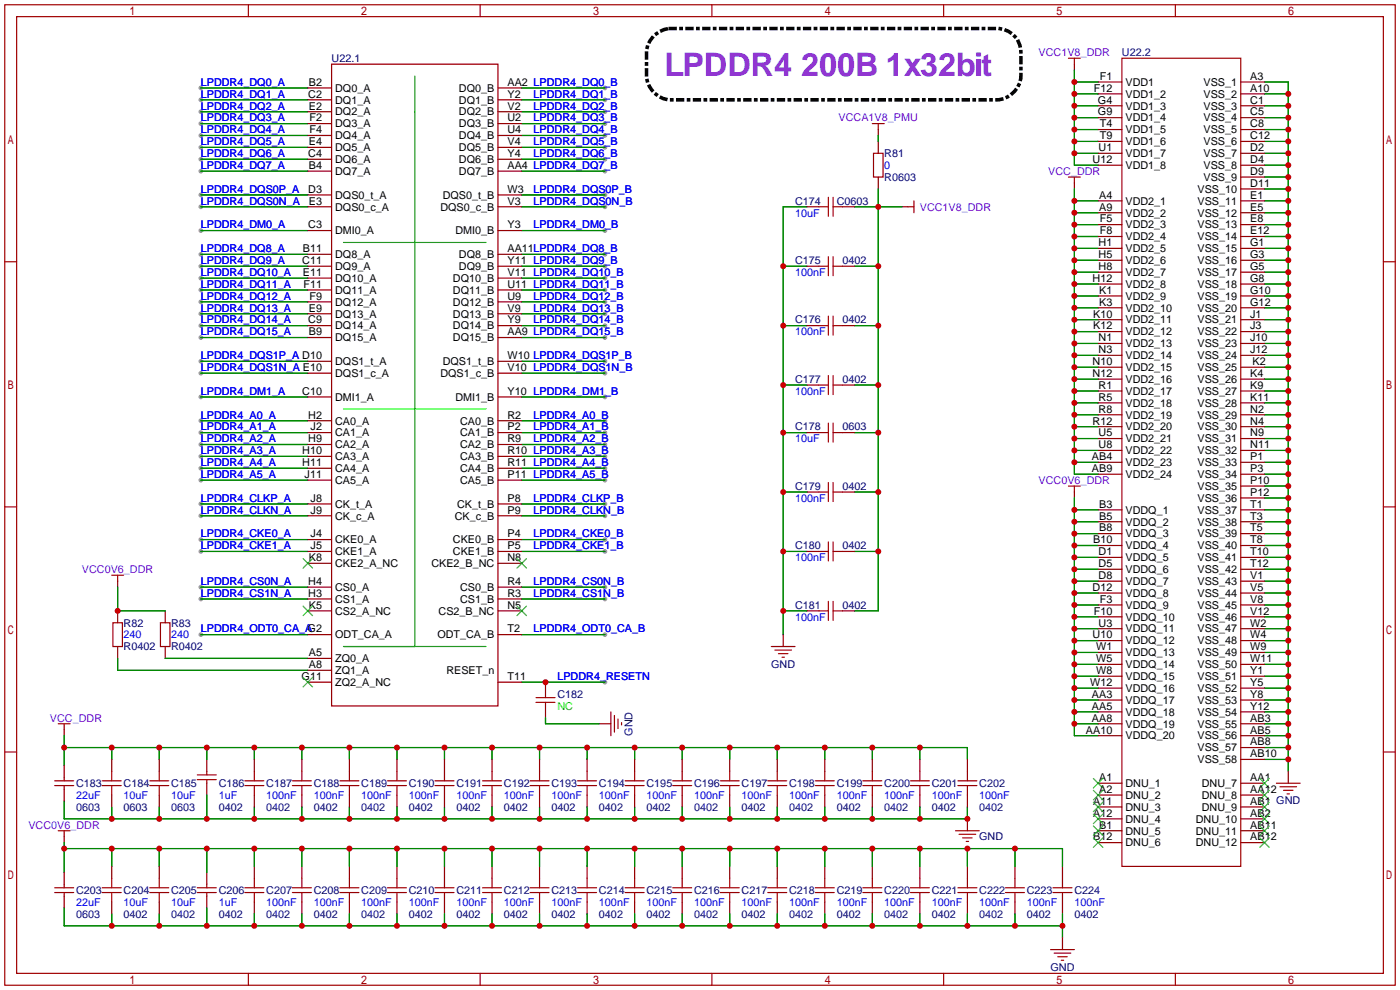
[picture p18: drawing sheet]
<svg xmlns="http://www.w3.org/2000/svg" width="299mm" height="212mm" viewBox="0 0 299 212" stroke-linecap="round" stroke-linejoin="round" font-family="sans-serif">
<defs><g id="words">
<text font-size="6.9" fill="#93c" x="142" y="16.1">LPDDR4 200B 1x32bit</text>
<g font-size="2.3" fill="#90f">
<text x="222" y="12">VCC1V8_DDR</text>
<text x="179.2" y="26">VCCA1V8_PMU</text>
<text x="224" y="37.4">VCC_DDR</text>
<text x="196.6" y="45">VCC1V8_DDR</text>
<text x="222" y="103.4">VCC0V6_DDR</text>
<text x="17.5" y="122.5">VCC0V6_DDR</text>
<text x="10.7" y="154.2">VCC_DDR</text>
<text x="6.1" y="177.1">VCC0V6_DDR</text>
</g>
<g font-size="2.3" fill="#000080">
<text x="239.8" y="12">U22.2</text>
<text x="70.9" y="13.3">U22.1</text>
<text x="189" y="33.6">R81</text>
<text x="189" y="38.7">R0603</text>
<text x="169.9" y="43.7">C174</text>
<text x="178.8" y="43.7">C0603</text>
<text x="169.9" y="56.4">C175</text>
<text x="180.1" y="56.4">0402</text>
<text x="169.9" y="69.1">C176</text>
<text x="180.1" y="69.1">0402</text>
<text x="169.9" y="81.8">C177</text>
<text x="180.1" y="81.8">0402</text>
<text x="169.9" y="92">C178</text>
<text x="180.1" y="92">0603</text>
<text x="169.9" y="104.7">C179</text>
<text x="180.1" y="104.7">0402</text>
<text x="169.9" y="117.4">C180</text>
<text x="180.1" y="117.4">0402</text>
<text x="169.9" y="130.1">C181</text>
<text x="180.1" y="130.1">0402</text>
<text x="26.4" y="133.9">R82</text>
<text x="36.6" y="133.9">R83</text>
<text x="26.4" y="139">R0402</text>
<text x="36.6" y="139">R0402</text>
<text x="164.8" y="142.7">GND</text>
<text x="119.1" y="149.1">C182</text>
<text x="135.2" y="157.3" transform="rotate(-90 135.2 157.3)">GND</text>
<text x="16.3" y="173.3">0603</text>
<text x="16.3" y="168.2">C183</text>
<text x="26.4" y="173.3">0603</text>
<text x="26.4" y="168.2">C184</text>
<text x="36.6" y="173.3">0603</text>
<text x="36.6" y="168.2">C185</text>
<text x="46.7" y="173.3">0402</text>
<text x="46.7" y="168.2">C186</text>
<text x="56.9" y="173.3">0402</text>
<text x="56.9" y="168.2">C187</text>
<text x="67.1" y="173.3">0402</text>
<text x="67.1" y="168.2">C188</text>
<text x="77.2" y="173.3">0402</text>
<text x="77.2" y="168.2">C189</text>
<text x="87.4" y="173.3">0402</text>
<text x="87.4" y="168.2">C190</text>
<text x="97.5" y="173.3">0402</text>
<text x="97.5" y="168.2">C191</text>
<text x="107.7" y="173.3">0402</text>
<text x="107.7" y="168.2">C192</text>
<text x="117.9" y="173.3">0402</text>
<text x="117.9" y="168.2">C193</text>
<text x="128" y="173.3">0402</text>
<text x="128" y="168.2">C194</text>
<text x="138.2" y="173.3">0402</text>
<text x="138.2" y="168.2">C195</text>
<text x="148.3" y="173.3">0402</text>
<text x="148.3" y="168.2">C196</text>
<text x="158.5" y="173.3">0402</text>
<text x="158.5" y="168.2">C197</text>
<text x="168.7" y="173.3">0402</text>
<text x="168.7" y="168.2">C198</text>
<text x="178.8" y="173.3">0402</text>
<text x="178.8" y="168.2">C199</text>
<text x="189" y="173.3">0402</text>
<text x="189" y="168.2">C200</text>
<text x="199.1" y="173.3">0402</text>
<text x="199.1" y="168.2">C201</text>
<text x="209.3" y="173.3">0402</text>
<text x="209.3" y="168.2">C202</text>
<text x="209.3" y="179.5">GND</text>
<text x="16.3" y="191.1">C203</text>
<text x="26.4" y="191.1">C204</text>
<text x="36.6" y="191.1">C205</text>
<text x="46.7" y="191.1">C206</text>
<text x="56.9" y="191.1">C207</text>
<text x="67.1" y="191.1">C208</text>
<text x="77.2" y="191.1">C209</text>
<text x="87.4" y="191.1">C210</text>
<text x="97.5" y="191.1">C211</text>
<text x="107.7" y="191.1">C212</text>
<text x="117.9" y="191.1">C213</text>
<text x="128" y="191.1">C214</text>
<text x="138.2" y="191.1">C215</text>
<text x="148.3" y="191.1">C216</text>
<text x="158.5" y="191.1">C217</text>
<text x="168.7" y="191.1">C218</text>
<text x="178.8" y="191.1">C219</text>
<text x="189" y="191.1">C220</text>
<text x="199.1" y="191.1">C221</text>
<text x="209.3" y="191.1">C222</text>
<text x="219.5" y="191.1">C223</text>
<text x="229.6" y="191.1">C224</text>
<text x="16.3" y="196.1">0603</text>
<text x="26.4" y="196.1">0402</text>
<text x="36.6" y="196.1">0402</text>
<text x="46.7" y="196.1">0402</text>
<text x="56.9" y="196.1">0402</text>
<text x="67.1" y="196.1">0402</text>
<text x="77.2" y="196.1">0402</text>
<text x="87.4" y="196.1">0402</text>
<text x="97.5" y="196.1">0402</text>
<text x="107.7" y="196.1">0402</text>
<text x="117.9" y="196.1">0402</text>
<text x="128" y="196.1">0402</text>
<text x="138.2" y="196.1">0402</text>
<text x="148.3" y="196.1">0402</text>
<text x="158.5" y="196.1">0402</text>
<text x="168.7" y="196.1">0402</text>
<text x="178.8" y="196.1">0402</text>
<text x="189" y="196.1">0402</text>
<text x="199.1" y="196.1">0402</text>
<text x="209.3" y="196.1">0402</text>
<text x="219.5" y="196.1">0402</text>
<text x="229.6" y="196.1">0402</text>
<text x="224.5" y="207.4">GND</text>
</g>
<g font-size="2.3">
<text x="235" y="17.1">F1</text>
<text x="267.2" y="17.1">A3</text>
<text x="65.9" y="20.9">C2</text>
<text x="66" y="23.4">E2</text>
<text x="66" y="18.3">B2</text>
<text x="71.6" y="22.1">DQ1_A</text>
<text x="71.6" y="19.6">DQ0_A</text>
<text x="98.1" y="19.6">DQ0_B</text>
<text x="98.1" y="22.1">DQ1_B</text>
<text x="108.5" y="18.3">AA2 LPDDR4_DQ0_B</text>
<text x="108.5" y="20.9">Y2</text>
<text x="108.5" y="23.4">V2</text>
<text x="233.8" y="19.6">F12</text>
<text x="234.7" y="22.1">G4</text>
<text x="240.5" y="23.4">VDD1_3</text>
<text x="240.5" y="20.9">VDD1_2</text>
<text x="240.5" y="18.3">VDD1</text>
<text x="257.2" y="18.3">VSS_1</text>
<text x="257.2" y="20.9">VSS_2</text>
<text x="257.2" y="23.4">VSS_3</text>
<text x="267.2" y="19.6">A10</text>
<text x="267.2" y="22.1">C1</text>
<text x="66.1" y="28.5">F4</text>
<text x="66.1" y="26">F2</text>
<text x="71.6" y="29.8">DQ4_A</text>
<text x="71.6" y="27.2">DQ3_A</text>
<text x="71.6" y="24.7">DQ2_A</text>
<text x="98.1" y="24.7">DQ2_B</text>
<text x="98.1" y="27.2">DQ3_B</text>
<text x="98.1" y="29.8">DQ4_B</text>
<text x="108.5" y="26">U2</text>
<text x="108.5" y="28.5">U4</text>
<text x="234.7" y="24.7">G9</text>
<text x="235" y="29.8">T9</text>
<text x="235" y="27.2">T4</text>
<text x="240.5" y="28.5">VDD1_5</text>
<text x="240.5" y="26">VDD1_4</text>
<text x="257.2" y="26">VSS_4</text>
<text x="257.2" y="28.5">VSS_5</text>
<text x="267.2" y="24.7">C5</text>
<text x="267.2" y="27.2">C8</text>
<text x="267.2" y="29.8">C12</text>
<text x="65.9" y="33.6">C4</text>
<text x="66" y="31">E4</text>
<text x="71.6" y="34.8">DQ6_A</text>
<text x="71.6" y="32.3">DQ5_A</text>
<text x="98.1" y="32.3">DQ5_B</text>
<text x="98.1" y="34.8">DQ6_B</text>
<text x="108.5" y="31">V4</text>
<text x="108.5" y="33.6">Y4</text>
<text x="233.5" y="34.8">U12</text>
<text x="234.8" y="32.3">U1</text>
<text x="240.5" y="33.6">VDD1_7</text>
<text x="240.5" y="31">VDD1_6</text>
<text x="257.2" y="31">VSS_6</text>
<text x="257.2" y="33.6">VSS_7</text>
<text x="267.2" y="32.3">D2</text>
<text x="267.2" y="34.8">D4</text>
<text x="65.9" y="41.2">D3</text>
<text x="66" y="36.1">B4</text>
<text x="71.6" y="37.4">DQ7_A</text>
<text x="98.1" y="37.4">DQ7_B</text>
<text x="108.5" y="36.1">AA4 LPDDR4_DQ7_B</text>
<text x="108.5" y="41.2">W3</text>
<text x="240.5" y="36.1">VDD1_8</text>
<text x="255.9" y="41.2">VSS_10</text>
<text x="257.2" y="36.1">VSS_8</text>
<text x="257.2" y="38.7">VSS_9</text>
<text x="267.2" y="37.4">D9</text>
<text x="267.2" y="39.9">D11</text>
<text x="66" y="43.7">E3</text>
<text x="71.6" y="45">DQS0_c_A</text>
<text x="71.6" y="42.5">DQS0_t_A</text>
<text x="94.1" y="45">DQS0_c_B</text>
<text x="94.6" y="42.5">DQS0_t_B</text>
<text x="108.5" y="43.7">V3</text>
<text x="234.9" y="45">A9</text>
<text x="234.9" y="42.5">A4</text>
<text x="235" y="47.5">F5</text>
<text x="240.5" y="46.3">VDD2_2</text>
<text x="240.5" y="43.7">VDD2_1</text>
<text x="255.9" y="43.7">VSS_11</text>
<text x="255.9" y="46.3">VSS_12</text>
<text x="267.2" y="42.5">E1</text>
<text x="267.2" y="45">E5</text>
<text x="267.2" y="47.5">E8</text>
<text x="64.7" y="53.9">B11</text>
<text x="65.9" y="48.8">C3</text>
<text x="71.6" y="50.1">DMI0_A</text>
<text x="97.3" y="50.1">DMI0_B</text>
<text x="108.5" y="48.8">Y3</text>
<text x="108.5" y="53.9">AA11LPDDR4_DQ8_B</text>
<text x="234.8" y="52.6">H1</text>
<text x="235" y="50.1">F8</text>
<text x="240.5" y="53.9">VDD2_5</text>
<text x="240.5" y="51.4">VDD2_4</text>
<text x="240.5" y="48.8">VDD2_3</text>
<text x="255.9" y="48.8">VSS_13</text>
<text x="255.9" y="51.4">VSS_14</text>
<text x="255.9" y="53.9">VSS_15</text>
<text x="267.2" y="50.1">E12</text>
<text x="267.2" y="52.6">G1</text>
<text x="64.6" y="56.4">C11</text>
<text x="64.7" y="59">E11</text>
<text x="71.6" y="57.7">DQ9_A</text>
<text x="71.6" y="55.2">DQ8_A</text>
<text x="98.1" y="55.2">DQ8_B</text>
<text x="98.1" y="57.7">DQ9_B</text>
<text x="108.5" y="56.4">Y11 LPDDR4_DQ9_B</text>
<text x="108.5" y="59">V11 LPDDR4_DQ10_B</text>
<text x="234.8" y="57.7">H8</text>
<text x="234.8" y="55.2">H5</text>
<text x="240.5" y="59">VDD2_7</text>
<text x="240.5" y="56.4">VDD2_6</text>
<text x="255.9" y="56.4">VSS_16</text>
<text x="255.9" y="59">VSS_17</text>
<text x="267.2" y="55.2">G3</text>
<text x="267.2" y="57.7">G5</text>
<text x="64.9" y="61.5">F11</text>
<text x="66.1" y="64.1">F9</text>
<text x="71.6" y="65.3">DQ12_A</text>
<text x="71.6" y="62.8">DQ11_A</text>
<text x="71.6" y="60.2">DQ10_A</text>
<text x="96.8" y="60.2">DQ10_B</text>
<text x="96.8" y="62.8">DQ11_B</text>
<text x="96.8" y="65.3">DQ12_B</text>
<text x="108.5" y="61.5">U11 LPDDR4_DQ11_B</text>
<text x="108.5" y="64.1">U9</text>
<text x="233.5" y="60.2">H12</text>
<text x="234.9" y="65.3">K3</text>
<text x="234.9" y="62.8">K1</text>
<text x="240.5" y="64.1">VDD2_9</text>
<text x="240.5" y="61.5">VDD2_8</text>
<text x="255.9" y="61.5">VSS_18</text>
<text x="255.9" y="64.1">VSS_19</text>
<text x="267.2" y="60.2">G8</text>
<text x="267.2" y="62.8">G10</text>
<text x="267.2" y="65.3">G12</text>
<text x="65.9" y="69.1">C9</text>
<text x="66" y="71.7">B9</text>
<text x="66" y="66.6">E9</text>
<text x="71.6" y="70.4">DQ14_A</text>
<text x="71.6" y="67.9">DQ13_A</text>
<text x="96.8" y="67.9">DQ13_B</text>
<text x="96.8" y="70.4">DQ14_B</text>
<text x="108.5" y="66.6">V9</text>
<text x="108.5" y="69.1">Y9</text>
<text x="108.5" y="71.7">AA9 LPDDR4_DQ15_B</text>
<text x="233.6" y="70.4">K12</text>
<text x="233.6" y="67.9">K10</text>
<text x="240.5" y="71.7">VDD2_12</text>
<text x="240.5" y="69.1">VDD2_11</text>
<text x="240.5" y="66.6">VDD2_10</text>
<text x="255.9" y="66.6">VSS_20</text>
<text x="255.9" y="69.1">VSS_21</text>
<text x="255.9" y="71.7">VSS_22</text>
<text x="267.2" y="67.9">J1</text>
<text x="267.2" y="70.4">J3</text>
<text x="71.6" y="72.9">DQ15_A</text>
<text x="96.8" y="72.9">DQ15_B</text>
<text x="108.5" y="76.8">W10 LPDDR4_DQS1P_B</text>
<text x="234.8" y="75.5">N3</text>
<text x="234.8" y="72.9">N1</text>
<text x="240.5" y="76.8">VDD2_14</text>
<text x="240.5" y="74.2">VDD2_13</text>
<text x="255.9" y="74.2">VSS_23</text>
<text x="255.9" y="76.8">VSS_24</text>
<text x="267.2" y="72.9">J10</text>
<text x="267.2" y="75.5">J12</text>
<text x="71.6" y="80.6">DQS1_c_A</text>
<text x="71.6" y="78">DQS1_t_A</text>
<text x="94.1" y="80.6">DQS1_c_B</text>
<text x="94.6" y="78">DQS1_t_B</text>
<text x="108.5" y="79.3">V10 LPDDR4_DQS1N_B</text>
<text x="233.5" y="80.6">N12</text>
<text x="233.5" y="78">N10</text>
<text x="234.8" y="83.1">R1</text>
<text x="240.5" y="81.8">VDD2_16</text>
<text x="240.5" y="79.3">VDD2_15</text>
<text x="255.9" y="79.3">VSS_25</text>
<text x="255.9" y="81.8">VSS_26</text>
<text x="267.2" y="80.6">K4</text>
<text x="267.2" y="83.1">K9</text>
<text x="267.7" y="78">K2</text>
<text x="64.6" y="84.4">C10</text>
<text x="65.9" y="89.5">H2</text>
<text x="71.6" y="85.6">DMI1_A</text>
<text x="97.3" y="85.6">DMI1_B</text>
<text x="108.5" y="84.4">Y10 LPDDR4_DM1_B</text>
<text x="108.5" y="89.5">R2</text>
<text x="234.8" y="88.2">R8</text>
<text x="234.8" y="85.6">R5</text>
<text x="240.5" y="89.5">VDD2_19</text>
<text x="240.5" y="86.9">VDD2_18</text>
<text x="240.5" y="84.4">VDD2_17</text>
<text x="255.9" y="84.4">VSS_27</text>
<text x="255.9" y="86.9">VSS_28</text>
<text x="255.9" y="89.5">VSS_29</text>
<text x="267.2" y="85.6">K11</text>
<text x="267.2" y="88.2">N2</text>
<text x="65.9" y="94.5">H9</text>
<text x="66.4" y="92">J2</text>
<text x="71.6" y="95.8">CA2_A</text>
<text x="71.6" y="93.3">CA1_A</text>
<text x="71.6" y="90.7">CA0_A</text>
<text x="98.3" y="90.7">CA0_B</text>
<text x="98.3" y="93.3">CA1_B</text>
<text x="98.3" y="95.8">CA2_B</text>
<text x="108.5" y="92">P2</text>
<text x="108.5" y="94.5">R9</text>
<text x="233.5" y="90.7">R12</text>
<text x="234.8" y="95.8">U8</text>
<text x="234.8" y="93.3">U5</text>
<text x="240.5" y="94.5">VDD2_21</text>
<text x="240.5" y="92">VDD2_20</text>
<text x="255.9" y="92">VSS_30</text>
<text x="255.9" y="94.5">VSS_31</text>
<text x="267.2" y="90.7">N4</text>
<text x="267.2" y="93.3">N9</text>
<text x="267.2" y="95.8">N11</text>
<text x="64.6" y="99.6">H11</text>
<text x="64.6" y="97.1">H10</text>
<text x="71.6" y="100.9">CA4_A</text>
<text x="71.6" y="98.3">CA3_A</text>
<text x="98.3" y="98.3">CA3_B</text>
<text x="98.3" y="100.9">CA4_B</text>
<text x="108.5" y="97.1">R10 LPDDR4_A3_B</text>
<text x="108.5" y="99.6">R11 LPDDR4_A4_B</text>
<text x="233.4" y="100.9">AB9</text>
<text x="233.4" y="98.3">AB4</text>
<text x="240.5" y="99.6">VDD2_23</text>
<text x="240.5" y="97.1">VDD2_22</text>
<text x="255.9" y="97.1">VSS_32</text>
<text x="255.9" y="99.6">VSS_33</text>
<text x="267.2" y="98.3">P1</text>
<text x="267.2" y="100.9">P3</text>
<text x="65.1" y="102.2">J11</text>
<text x="66.4" y="107.2">J8</text>
<text x="71.6" y="103.4">CA5_A</text>
<text x="98.3" y="103.4">CA5_B</text>
<text x="108.5" y="102.2">P11 LPDDR4_A5_B</text>
<text x="108.5" y="107.2">P8</text>
<text x="240.5" y="102.2">VDD2_24</text>
<text x="255.9" y="102.2">VSS_34</text>
<text x="255.9" y="104.7">VSS_35</text>
<text x="255.9" y="107.2">VSS_36</text>
<text x="267.2" y="103.4">P10</text>
<text x="267.2" y="106">P12</text>
<text x="66.4" y="109.8">J9</text>
<text x="71.6" y="111">CK_c_A</text>
<text x="71.6" y="108.5">CK_t_A</text>
<text x="97.2" y="111">CK_c_B</text>
<text x="97.7" y="108.5">CK_t_B</text>
<text x="108.5" y="109.8">P9</text>
<text x="234.9" y="113.6">B8</text>
<text x="234.9" y="111">B5</text>
<text x="234.9" y="108.5">B3</text>
<text x="240.5" y="112.3">VDDQ_2</text>
<text x="240.5" y="109.8">VDDQ_1</text>
<text x="255.9" y="109.8">VSS_37</text>
<text x="255.9" y="112.3">VSS_38</text>
<text x="267.2" y="108.5">T1</text>
<text x="267.2" y="111">T3</text>
<text x="267.2" y="113.6">T5</text>
<text x="66" y="119.9">K8</text>
<text x="66.4" y="117.4">J5</text>
<text x="66.4" y="114.9">J4</text>
<text x="71.6" y="118.7">CKE1_A</text>
<text x="71.6" y="116.1">CKE0_A</text>
<text x="96.8" y="116.1">CKE0_B</text>
<text x="96.8" y="118.7">CKE1_B</text>
<text x="108.5" y="114.9">P4</text>
<text x="108.5" y="117.4">P5</text>
<text x="108.5" y="119.9">N8</text>
<text x="233.6" y="116.1">B10</text>
<text x="234.8" y="118.7">D1</text>
<text x="240.5" y="119.9">VDDQ_5</text>
<text x="240.5" y="117.4">VDDQ_4</text>
<text x="240.5" y="114.9">VDDQ_3</text>
<text x="255.9" y="114.9">VSS_39</text>
<text x="255.9" y="117.4">VSS_40</text>
<text x="255.9" y="119.9">VSS_41</text>
<text x="267.2" y="116.1">T8</text>
<text x="267.2" y="118.7">T10</text>
<text x="65.9" y="125">H4</text>
<text x="71.6" y="121.2">CKE2_A_NC</text>
<text x="92.2" y="121.2">CKE2_B_NC</text>
<text x="108.5" y="125">R4</text>
<text x="234.8" y="123.7">D8</text>
<text x="234.8" y="121.2">D5</text>
<text x="240.5" y="125">VDDQ_7</text>
<text x="240.5" y="122.5">VDDQ_6</text>
<text x="255.9" y="122.5">VSS_42</text>
<text x="255.9" y="125">VSS_43</text>
<text x="267.2" y="121.2">T12</text>
<text x="267.2" y="123.7">V1</text>
<text x="65.9" y="127.6">H3</text>
<text x="66" y="130.1">K5</text>
<text x="71.6" y="128.8">CS1_A</text>
<text x="71.6" y="126.3">CS0_A</text>
<text x="71.6" y="131.4">CS2_A_NC</text>
<text x="93.7" y="131.4">CS2_B_NC</text>
<text x="98.3" y="126.3">CS0_B</text>
<text x="98.3" y="128.8">CS1_B</text>
<text x="108.5" y="127.6">R3</text>
<text x="108.5" y="130.1">N5</text>
<text x="233.5" y="126.3">D12</text>
<text x="233.8" y="131.4">F10</text>
<text x="235" y="128.8">F3</text>
<text x="240.5" y="130.1">VDDQ_9</text>
<text x="240.5" y="127.6">VDDQ_8</text>
<text x="255.9" y="127.6">VSS_44</text>
<text x="255.9" y="130.1">VSS_45</text>
<text x="267.2" y="126.3">V5</text>
<text x="267.2" y="128.8">V8</text>
<text x="267.2" y="131.4">V12</text>
<text x="71.6" y="136.4">ODT_CA_A</text>
<text x="93.5" y="136.4">ODT_CA_B</text>
<text x="108.5" y="135.2">T2</text>
<text x="233.5" y="136.4">U10</text>
<text x="234.8" y="133.9">U3</text>
<text x="240.5" y="137.7">VDDQ_12</text>
<text x="240.5" y="135.2">VDDQ_11</text>
<text x="240.5" y="132.6">VDDQ_10</text>
<text x="255.9" y="132.6">VSS_46</text>
<text x="255.9" y="137.7">VSS_48</text>
<text x="255.9" y="135.2">VSS_47</text>
<text x="267.2" y="136.4">W4</text>
<text x="267.2" y="133.9">W2</text>
<text x="66" y="142.8">A8</text>
<text x="66" y="140.3">A5</text>
<text x="71.6" y="141.5">ZQ0_A</text>
<text x="234.3" y="141.5">W5</text>
<text x="234.3" y="139">W1</text>
<text x="240.5" y="142.8">VDDQ_14</text>
<text x="240.5" y="140.3">VDDQ_13</text>
<text x="255.9" y="140.3">VSS_49</text>
<text x="255.9" y="142.8">VSS_50</text>
<text x="267.2" y="139">W9</text>
<text x="267.2" y="141.5">W11</text>
<text x="64.5" y="145.3">G11</text>
<text x="71.6" y="144.1">ZQ1_A</text>
<text x="71.6" y="146.6">ZQ2_A_NC</text>
<text x="95.4" y="144.1">RESET_n</text>
<text x="108.5" y="145.3">T11</text>
<text x="233" y="146.6">W12</text>
<text x="233.4" y="149.1">AA3</text>
<text x="234.3" y="144.1">W8</text>
<text x="240.5" y="147.9">VDDQ_16</text>
<text x="240.5" y="145.3">VDDQ_15</text>
<text x="255.9" y="145.3">VSS_51</text>
<text x="255.9" y="147.9">VSS_52</text>
<text x="267.2" y="144.1">Y1</text>
<text x="267.2" y="146.6">Y5</text>
<text x="267.2" y="149.1">Y8</text>
<text x="233.4" y="154.2">AA8</text>
<text x="233.4" y="151.7">AA5</text>
<text x="240.5" y="155.5">VDDQ_19</text>
<text x="240.5" y="153">VDDQ_18</text>
<text x="240.5" y="150.4">VDDQ_17</text>
<text x="255.9" y="150.4">VSS_53</text>
<text x="255.9" y="153">VSS_54</text>
<text x="255.9" y="155.5">VSS_55</text>
<text x="267.2" y="151.7">Y12</text>
<text x="267.2" y="154.2">AB3</text>
<text x="232.1" y="156.8">AA10</text>
<text x="240.5" y="158">VDDQ_20</text>
<text x="255.9" y="158">VSS_56</text>
<text x="255.9" y="160.6">VSS_57</text>
<text x="267.2" y="156.8">AB5</text>
<text x="267.2" y="159.3">AB8</text>
<text x="267.2" y="161.8">AB10</text>
<text x="234.9" y="166.9">A1</text>
<text x="255.9" y="163.1">VSS_58</text>
<text x="267.2" y="166.9">AA1</text>
<text x="233.6" y="172">A11</text>
<text x="234.9" y="169.5">A2</text>
<text x="240.5" y="168.2">DNU_1</text>
<text x="240.5" y="173.3">DNU_3</text>
<text x="240.5" y="170.7">DNU_2</text>
<text x="256.8" y="168.2">DNU_7</text>
<text x="256.8" y="170.7">DNU_8</text>
<text x="256.8" y="173.3">DNU_9</text>
<text x="267.2" y="169.5">AA12</text>
<text x="267.2" y="172">AB1 GND</text>
<text x="233.6" y="179.6">B12</text>
<text x="233.6" y="174.5">A12</text>
<text x="234.9" y="177.1">B1</text>
<text x="240.5" y="178.4">DNU_5</text>
<text x="240.5" y="175.8">DNU_4</text>
<text x="255.6" y="175.8">DNU_10</text>
<text x="255.6" y="178.4">DNU_11</text>
<text x="267.2" y="174.5">AB2</text>
<text x="267.2" y="177.1">AB11</text>
<text x="267.2" y="179.6">AB12</text>
<text x="240.5" y="180.9">DNU_6</text>
<text x="255.6" y="180.9">DNU_12</text>
</g>
<g font-size="2.3" fill="#00f">
<text x="42.9" y="18.3">LPDDR4_DQ0_A</text>
<text x="42.9" y="20.9">LPDDR4_DQ1_A</text>
<text x="42.9" y="23.4">LPDDR4_DQ2_A</text>
<text x="114" y="20.9">LPDDR4_DQ1_B</text>
<text x="114" y="23.4">LPDDR4_DQ2_B</text>
<text x="42.9" y="26">LPDDR4_DQ3_A</text>
<text x="42.9" y="28.5">LPDDR4_DQ4_A</text>
<text x="114" y="26">LPDDR4_DQ3_B</text>
<text x="114" y="28.5">LPDDR4_DQ4_B</text>
<text x="42.9" y="31">LPDDR4_DQ5_A</text>
<text x="42.9" y="33.6">LPDDR4_DQ6_A</text>
<text x="114" y="31">LPDDR4_DQ5_B</text>
<text x="114" y="33.6">LPDDR4_DQ6_B</text>
<text x="42.9" y="36.1">LPDDR4_DQ7_A</text>
<text x="42.9" y="41.2">LPDDR4_DQS0P_A</text>
<text x="114" y="41.2">LPDDR4_DQS0P_B</text>
<text x="189" y="36.1">0</text>
<text x="42.9" y="43.7">LPDDR4_DQS0N_A</text>
<text x="114" y="43.7">LPDDR4_DQS0N_B</text>
<text x="169.9" y="46.3">10uF</text>
<text x="42.9" y="53.9">LPDDR4_DQ8_A</text>
<text x="42.9" y="48.8">LPDDR4_DM0_A</text>
<text x="114" y="48.8">LPDDR4_DM0_B</text>
<text x="42.9" y="56.4">LPDDR4_DQ9_A</text>
<text x="42.9" y="59">LPDDR4_DQ10_A</text>
<text x="169.9" y="59">100nF</text>
<text x="42.9" y="61.5">LPDDR4_DQ11_A</text>
<text x="42.9" y="64.1">LPDDR4_DQ12_A</text>
<text x="114" y="64.1">LPDDR4_DQ12_B</text>
<text x="42.9" y="66.6">LPDDR4_DQ13_A</text>
<text x="42.9" y="69.1">LPDDR4_DQ14_A</text>
<text x="42.9" y="71.7">LPDDR4_DQ15_A</text>
<text x="114" y="66.6">LPDDR4_DQ13_B</text>
<text x="114" y="69.1">LPDDR4_DQ14_B</text>
<text x="169.9" y="71.7">100nF</text>
<text x="42.9" y="76.8">LPDDR4_DQS1P_A D10</text>
<text x="42.9" y="79.3">LPDDR4_DQS1N_A E10</text>
<text x="42.9" y="89.5">LPDDR4_A0_A</text>
<text x="42.9" y="84.4">LPDDR4_DM1_A</text>
<text x="114" y="89.5">LPDDR4_A0_B</text>
<text x="169.9" y="84.4">100nF</text>
<text x="42.9" y="92">LPDDR4_A1_A</text>
<text x="42.9" y="94.5">LPDDR4_A2_A</text>
<text x="114" y="92">LPDDR4_A1_B</text>
<text x="114" y="94.5">LPDDR4_A2_B</text>
<text x="169.9" y="94.5">10uF</text>
<text x="42.9" y="97.1">LPDDR4_A3_A</text>
<text x="42.9" y="99.6">LPDDR4_A4_A</text>
<text x="42.9" y="102.2">LPDDR4_A5_A</text>
<text x="42.9" y="107.2">LPDDR4_CLKP_A</text>
<text x="114" y="107.2">LPDDR4_CLKP_B</text>
<text x="169.9" y="107.2">100nF</text>
<text x="42.9" y="109.8">LPDDR4_CLKN_A</text>
<text x="114" y="109.8">LPDDR4_CLKN_B</text>
<text x="42.9" y="114.9">LPDDR4_CKE0_A</text>
<text x="42.9" y="117.4">LPDDR4_CKE1_A</text>
<text x="114" y="114.9">LPDDR4_CKE0_B</text>
<text x="114" y="117.4">LPDDR4_CKE1_B</text>
<text x="169.9" y="119.9">100nF</text>
<text x="42.9" y="125">LPDDR4_CS0N_A</text>
<text x="114" y="125">LPDDR4_CS0N_B</text>
<text x="42.9" y="127.6">LPDDR4_CS1N_A</text>
<text x="114" y="127.6">LPDDR4_CS1N_B</text>
<text x="26.4" y="136.4">240</text>
<text x="36.6" y="136.4">240</text>
<text x="42.9" y="135.2">LPDDR4_ODT0_CA_AG2</text>
<text x="114" y="135.2">LPDDR4_ODT0_CA_B</text>
<text x="169.9" y="132.6">100nF</text>
<text x="119.1" y="145.3">LPDDR4_RESETN</text>
<text x="16.3" y="170.7">22uF</text>
<text x="26.4" y="170.7">10uF</text>
<text x="36.6" y="170.7">10uF</text>
<text x="46.7" y="170.7">1uF</text>
<text x="56.9" y="170.7">100nF</text>
<text x="67.1" y="170.7">100nF</text>
<text x="77.2" y="170.7">100nF</text>
<text x="87.4" y="170.7">100nF</text>
<text x="97.5" y="170.7">100nF</text>
<text x="107.7" y="170.7">100nF</text>
<text x="117.9" y="170.7">100nF</text>
<text x="128" y="170.7">100nF</text>
<text x="138.2" y="170.7">100nF</text>
<text x="148.3" y="170.7">100nF</text>
<text x="158.5" y="170.7">100nF</text>
<text x="168.7" y="170.7">100nF</text>
<text x="178.8" y="170.7">100nF</text>
<text x="189" y="170.7">100nF</text>
<text x="199.1" y="170.7">100nF</text>
<text x="209.3" y="170.7">100nF</text>
<text x="16.3" y="193.6">22uF</text>
<text x="26.4" y="193.6">10uF</text>
<text x="36.6" y="193.6">10uF</text>
<text x="46.7" y="193.6">1uF</text>
<text x="56.9" y="193.6">100nF</text>
<text x="67.1" y="193.6">100nF</text>
<text x="77.2" y="193.6">100nF</text>
<text x="87.4" y="193.6">100nF</text>
<text x="97.5" y="193.6">100nF</text>
<text x="107.7" y="193.6">100nF</text>
<text x="117.9" y="193.6">100nF</text>
<text x="128" y="193.6">100nF</text>
<text x="138.2" y="193.6">100nF</text>
<text x="148.3" y="193.6">100nF</text>
<text x="158.5" y="193.6">100nF</text>
<text x="168.7" y="193.6">100nF</text>
<text x="178.8" y="193.6">100nF</text>
<text x="189" y="193.6">100nF</text>
<text x="199.1" y="193.6">100nF</text>
<text x="209.3" y="193.6">100nF</text>
<text x="219.5" y="193.6">100nF</text>
<text x="229.6" y="193.6">100nF</text>
</g>
<text font-size="2.3" fill="#0f0" x="119.1" y="151.7">NC</text>
</g></defs>
<g fill="#999">
<circle cx="42.9" cy="18.8" r=".51"/>
<circle cx="42.9" cy="21.3" r=".51"/>
<circle cx="42.9" cy="23.9" r=".51"/>
<circle cx="42.9" cy="26.4" r=".51"/>
<circle cx="42.9" cy="29" r=".51"/>
<circle cx="42.9" cy="31.5" r=".51"/>
<circle cx="42.9" cy="34" r=".51"/>
<circle cx="42.9" cy="36.6" r=".51"/>
<circle cx="42.9" cy="41.7" r=".51"/>
<circle cx="42.9" cy="44.2" r=".51"/>
<circle cx="42.9" cy="54.4" r=".51"/>
<circle cx="42.9" cy="56.9" r=".51"/>
<circle cx="42.9" cy="59.4" r=".51"/>
<circle cx="42.9" cy="62" r=".51"/>
<circle cx="42.9" cy="64.5" r=".51"/>
<circle cx="42.9" cy="67.1" r=".51"/>
<circle cx="42.9" cy="69.6" r=".51"/>
<circle cx="42.9" cy="72.1" r=".51"/>
<circle cx="42.9" cy="77.2" r=".51"/>
<circle cx="42.9" cy="79.8" r=".51"/>
<circle cx="42.9" cy="89.9" r=".51"/>
<circle cx="42.9" cy="92.5" r=".51"/>
<circle cx="42.9" cy="95" r=".51"/>
<circle cx="42.9" cy="97.5" r=".51"/>
<circle cx="42.9" cy="100.1" r=".51"/>
<circle cx="42.9" cy="102.6" r=".51"/>
<circle cx="42.9" cy="107.7" r=".51"/>
<circle cx="42.9" cy="110.2" r=".51"/>
<circle cx="42.9" cy="115.3" r=".51"/>
<circle cx="42.9" cy="117.9" r=".51"/>
<circle cx="42.9" cy="125.5" r=".51"/>
<circle cx="42.9" cy="128" r=".51"/>
<circle cx="42.9" cy="135.6" r=".51"/>
<circle cx="42.9" cy="84.8" r=".51"/>
<circle cx="42.9" cy="49.3" r=".51"/>
<circle cx="129.3" cy="18.8" r=".51"/>
<circle cx="129.3" cy="21.3" r=".51"/>
<circle cx="129.3" cy="23.9" r=".51"/>
<circle cx="129.3" cy="26.4" r=".51"/>
<circle cx="129.3" cy="29" r=".51"/>
<circle cx="129.3" cy="31.5" r=".51"/>
<circle cx="129.3" cy="34" r=".51"/>
<circle cx="129.3" cy="36.6" r=".51"/>
<circle cx="129.3" cy="41.7" r=".51"/>
<circle cx="129.3" cy="44.2" r=".51"/>
<circle cx="129.3" cy="54.4" r=".51"/>
<circle cx="129.3" cy="56.9" r=".51"/>
<circle cx="129.3" cy="49.3" r=".51"/>
<circle cx="129.3" cy="59.4" r=".51"/>
<circle cx="129.3" cy="62" r=".51"/>
<circle cx="129.3" cy="64.5" r=".51"/>
<circle cx="129.3" cy="67.1" r=".51"/>
<circle cx="129.3" cy="69.6" r=".51"/>
<circle cx="129.3" cy="72.1" r=".51"/>
<circle cx="129.3" cy="77.2" r=".51"/>
<circle cx="129.3" cy="79.8" r=".51"/>
<circle cx="129.3" cy="89.9" r=".51"/>
<circle cx="129.3" cy="92.5" r=".51"/>
<circle cx="129.3" cy="95" r=".51"/>
<circle cx="129.3" cy="97.5" r=".51"/>
<circle cx="129.3" cy="100.1" r=".51"/>
<circle cx="129.3" cy="102.6" r=".51"/>
<circle cx="129.3" cy="84.8" r=".51"/>
<circle cx="129.3" cy="107.7" r=".51"/>
<circle cx="129.3" cy="110.2" r=".51"/>
<circle cx="129.3" cy="115.3" r=".51"/>
<circle cx="129.3" cy="117.9" r=".51"/>
<circle cx="129.3" cy="125.5" r=".51"/>
<circle cx="129.3" cy="128" r=".51"/>
<circle cx="129.3" cy="135.6" r=".51"/>
<circle cx="129.3" cy="145.8" r=".51"/>
</g>
<g fill="none" stroke="#a10000" stroke-width=".25">
<path d="M1 1h297.2v209.6h-297.2zM3.6 3.6h292.1v204.4h-292.1zM53.1 1v2.6M70.9 13.7h35.5v137.2h-35.5zM102.6 1v2.6M152.1 1v2.6M201.7 1v2.6M228.3 12.4h2.6M229.6 12.4v1.3M239.8 12.4h25.4v172.8h-25.4zM251.2 1v2.6M186.4 26.4h2.6"/>
<path d="M186.7 32.8h2v5h-2zM187.7 26.4v1.3M228.3 37.8h2.6M229.6 37.8v1.3M1 55.9h2.6M175 44.2h2M175 56.9h2M177 42.2v4M177 54.9v4M178.1 44.2h2M178.1 56.9h2M178.1 42.2v4"/>
<path d="M178.1 54.9v4M194.1 44.2h1.2M195.3 42.9v2.6M295.7 55.9h2.5M175 69.6h2M177 67.6v4M178.1 67.6v4M178.1 69.6h2M175 82.3h2M175 92.5h2M177 80.3v4M177 90.4v4.1"/>
<path d="M178.1 80.3v4M178.1 90.4v4.1M178.1 82.3h2M178.1 92.5h2M1 108.3h2.6M175 117.9h2M175 105.2h2M177 103.1v4.1M177 115.8v4.1M178.1 103.1v4.1M178.1 115.8v4.1M178.1 117.9h2"/>
<path d="M178.1 105.2h2M228.3 103.9h2.6M229.6 103.9v1.3M295.7 108.3h2.5M23.9 122.9h2.5M24.1 133.1h2.1v5.1h-2.1zM25.1 122.9v1.3M34.3 133.1h2v5.1h-2zM164.8 138.2h5.1M165.6 138.9h3.6M166.4 139.7h2M175 130.6h2"/>
<path d="M177 128.5v4.1M178.1 128.5v4.1M178.1 130.6h2M12.4 154.7h2.6M13.7 154.7v1.3M114.6 150.1h4M114.6 149.1h4M116.6 148.3v.8M116.6 150.1v.8M130.6 152.1v5.1M131.3 152.9v3.6M132.1 153.7v2"/>
<path d="M132.8 154.4v.5M167.1 140.5h.5M1 160.7h2.6M11.7 166.9h4M11.7 167.9h4M12.4 177.5h2.6M13.7 166.1v.8M13.7 167.9v.8M13.7 177.5v1.3M21.8 166.9h4.1M21.8 167.9h4.1M23.9 164.8v2.1"/>
<path d="M23.9 167.9v2M32 166.9h4.1M32 167.9h4.1M34 164.8v2.1M34 167.9v2M42.2 166.6h4M42.2 165.6h4M44.2 164.8v.8M44.2 166.6v.8M52.3 166.9h4.1M52.3 167.9h4.1M54.4 164.8v2.1"/>
<path d="M54.4 167.9v2M62.5 166.9h4M62.5 167.9h4M64.5 164.8v2.1M64.5 167.9v2M72.6 166.9h4.1M72.6 167.9h4.1M74.7 164.8v2.1M74.7 167.9v2M82.8 166.9h4.1M82.8 167.9h4.1M84.8 164.8v2.1"/>
<path d="M84.8 167.9v2M93 166.9h4M93 167.9h4M95 164.8v2.1M95 167.9v2M103.1 166.9h4.1M103.1 167.9h4.1M105.2 164.8v2.1M105.2 167.9v2M113.3 166.9h4M113.3 167.9h4M115.3 164.8v2.1"/>
<path d="M115.3 167.9v2M123.4 166.9h4.1M123.4 167.9h4.1M125.5 164.8v2.1M125.5 167.9v2M133.6 166.9h4.1M133.6 167.9h4.1M135.6 164.8v2.1M135.6 167.9v2M143.8 166.9h4M143.8 167.9h4M145.8 164.8v2.1"/>
<path d="M145.8 167.9v2M153.9 166.9h4.1M153.9 167.9h4.1M156 164.8v2.1M156 167.9v2M164.1 166.9h4M164.1 167.9h4M166.1 164.8v2.1M166.1 167.9v2M174.2 166.9h4.1M174.2 167.9h4.1M176.3 164.8v2.1"/>
<path d="M176.3 167.9v2M184.4 166.9h4.1M184.4 167.9h4.1M186.4 164.8v2.1M186.4 167.9v2M194.6 166.9h4M194.6 167.9h4M196.6 164.8v2.1M196.6 167.9v2M204.2 177.5h5.1M204.7 166.9h4.1M204.7 167.9h4.1"/>
<path d="M205 178.3h3.5M205.7 179.1h2.1M206.5 179.8h.5M206.8 164.8v2.1M206.8 167.9v2M272.8 167.4h5.1M273.6 168.1h3.5M274.3 168.9h2.1M275.1 169.7h.5M295.7 160.7h2.5M11.7 189.7h4M11.7 190.8h4"/>
<path d="M13.7 189v.7M13.7 190.8v.7M21.8 189.7h4.1M21.8 190.8h4.1M23.9 187.7v2M23.9 190.8v2M32 189.7h4.1M32 190.8h4.1M34 187.7v2M34 190.8v2M42.2 189.7h4M42.2 190.8h4"/>
<path d="M44.2 189v.7M44.2 190.8v.7M52.3 189.7h4.1M52.3 190.8h4.1M54.4 187.7v2M54.4 190.8v2M62.5 189.7h4M62.5 190.8h4M64.5 187.7v2M64.5 190.8v2M72.6 189.7h4.1M72.6 190.8h4.1"/>
<path d="M74.7 187.7v2M74.7 190.8v2M82.8 189.7h4.1M82.8 190.8h4.1M84.8 187.7v2M84.8 190.8v2M93 189.7h4M93 190.8h4M95 187.7v2M95 190.8v2M103.1 189.7h4.1M103.1 190.8h4.1"/>
<path d="M105.2 187.7v2M105.2 190.8v2M113.3 189.7h4M113.3 190.8h4M115.3 187.7v2M115.3 190.8v2M123.4 189.7h4.1M123.4 190.8h4.1M125.5 187.7v2M125.5 190.8v2M133.6 189.7h4.1M133.6 190.8h4.1"/>
<path d="M135.6 187.7v2M135.6 190.8v2M143.8 189.7h4M143.8 190.8h4M145.8 187.7v2M145.8 190.8v2M153.9 189.7h4.1M153.9 190.8h4.1M156 187.7v2M156 190.8v2M164.1 189.7h4M164.1 190.8h4"/>
<path d="M166.1 187.7v2M166.1 190.8v2M174.2 189.7h4.1M174.2 190.8h4.1M176.3 187.7v2M176.3 190.8v2M184.4 189.7h4.1M184.4 190.8h4.1M186.4 187.7v2M186.4 190.8v2M194.6 189.7h4M194.6 190.8h4"/>
<path d="M196.6 187.7v2M196.6 190.8v2M204.7 189.7h4.1M204.7 190.8h4.1M206.8 187.7v2M206.8 190.8v2M214.9 189.7h4M214.9 190.8h4M216.9 187.7v2M216.9 190.8v2M225 189.7h4.1M225 190.8h4.1"/>
<path d="M227.1 187.7v2M227.1 190.8v2M53.1 208v2.6M102.6 208v2.6M152.1 208v2.6M201.7 208v2.6M224.5 202.9h5.1M225.3 203.7h3.6M226.1 204.5h2M226.8 205.2h.5M251.2 208v2.6"/>
</g>
<g fill="none" stroke="#008700" stroke-width=".25">
<path d="M42.9 18.8h22.9M111.5 18.8h17.8M229.6 15v20.3h5.1M229.6 17.5h5.1M270.3 17.5h5v147.3M42.9 21.3h22.9M42.9 23.9h22.9M42.9 26.4h22.9M42.9 29h22.9M42.9 31.5h22.9M42.9 34h22.9M42.9 36.6h22.9"/>
<path d="M111.5 21.3h17.8M111.5 23.9h17.8M111.5 26.4h17.8M111.5 29h17.8M111.5 31.5h17.8M111.5 34h17.8M111.5 36.6h17.8M187.7 29v1.2M229.6 20.1h5.1M229.6 22.6h5.1M229.6 25.1h5.1M229.6 27.7h5.1"/>
<path d="M229.6 30.2h5.1M229.6 32.8h5.1M270.3 35.3h5M270.3 20.1h5M270.3 22.6h5M270.3 25.1h5M270.3 27.7h5M270.3 30.2h5M270.3 32.8h5M270.3 37.8h5M42.9 41.7h22.9M42.9 44.2h22.9"/>
<path d="M42.9 54.4h22.9M42.9 56.9h22.9M42.9 59.4h22.9M42.9 49.3h22.9M111.5 41.7h17.8M111.5 44.2h17.8M111.5 54.4h17.8M111.5 56.9h17.8M111.5 59.4h17.8M111.5 49.3h17.8M167.4 56.9h5.1M172.5 44.2h-5.1v91.4"/>
<path d="M182.6 44.2h10.2M182.6 56.9h5.1M187.7 40.4v90.2h-5.1M229.6 40.4v60.9h5.1M229.6 58.2h5.1M229.6 55.6h5.1M229.6 53.1h5.1M229.6 50.5h5.1M229.6 48h5.1M229.6 45.5h5.1M229.6 42.9h5.1M270.3 58.2h5"/>
<path d="M270.3 55.6h5M270.3 53.1h5M270.3 50.5h5M270.3 48h5M270.3 45.5h5M270.3 42.9h5M270.3 40.4h5M42.9 62h22.9M42.9 64.5h22.9M42.9 67.1h22.9M42.9 69.6h22.9M42.9 72.1h22.9"/>
<path d="M42.9 77.2h22.9M42.9 79.8h22.9M111.5 62h17.8M111.5 64.5h17.8M111.5 67.1h17.8M111.5 69.6h17.8M111.5 72.1h17.8M111.5 77.2h17.8M111.5 79.8h17.8M167.4 69.6h5.1M182.6 69.6h5.1M229.6 78.5h5.1"/>
<path d="M229.6 75.9h5.1M229.6 73.4h5.1M229.6 70.9h5.1M229.6 68.3h5.1M229.6 65.8h5.1M229.6 63.2h5.1M229.6 60.7h5.1M270.3 78.5h5M270.3 75.9h5M270.3 73.4h5M270.3 70.9h5M270.3 68.3h5"/>
<path d="M270.3 65.8h5M270.3 63.2h5M270.3 60.7h5M42.9 89.9h22.9M42.9 92.5h22.9M42.9 95h22.9M42.9 97.5h22.9M42.9 84.8h22.9M111.5 89.9h17.8M111.5 92.5h17.8M111.5 95h17.8M111.5 97.5h17.8"/>
<path d="M111.5 84.8h17.8M167.4 92.5h5.1M167.4 82.3h5.1M182.6 92.5h5.1M182.6 82.3h5.1M229.6 98.8h5.1M229.6 96.3h5.1M229.6 93.7h5.1M229.6 91.2h5.1M229.6 88.6h5.1M229.6 86.1h5.1M229.6 83.6h5.1"/>
<path d="M229.6 81h5.1M270.3 98.8h5M270.3 96.3h5M270.3 93.7h5M270.3 91.2h5M270.3 88.6h5M270.3 86.1h5M270.3 83.6h5M270.3 81h5M42.9 100.1h22.9M42.9 102.6h22.9M42.9 107.7h22.9"/>
<path d="M42.9 110.2h22.9M42.9 115.3h22.9M42.9 117.9h22.9M111.5 100.1h17.8M111.5 102.6h17.8M111.5 107.7h17.8M111.5 110.2h17.8M111.5 115.3h17.8M111.5 117.9h17.8M167.4 117.9h5.1M167.4 105.2h5.1M182.6 117.9h5.1"/>
<path d="M182.6 105.2h5.1M229.6 106.4v50.8h5.1M229.6 119.1h5.1M229.6 116.6h5.1M229.6 114h5.1M229.6 111.5h5.1M229.6 109h5.1M270.3 101.3h5M270.3 119.1h5M270.3 116.6h5M270.3 114h5M270.3 111.5h5"/>
<path d="M270.3 109h5M270.3 103.9h5M270.3 106.4h5M25.1 125.5v5.1h10.2M42.9 125.5h22.9M42.9 128h22.9M42.9 135.6h22.9M111.5 125.5h17.8M111.5 128h17.8M111.5 135.6h17.8M167.4 130.6h5.1M229.6 139.4h5.1"/>
<path d="M229.6 136.9h5.1M229.6 134.4h5.1M229.6 131.8h5.1M229.6 129.3h5.1M229.6 126.7h5.1M229.6 124.2h5.1M229.6 121.7h5.1M270.3 139.4h5M270.3 136.9h5M270.3 134.4h5M270.3 131.8h5M270.3 129.3h5"/>
<path d="M270.3 126.7h5M270.3 124.2h5M270.3 121.7h5M13.7 159.8h193.1v2.5M13.7 157.2v6.4M23.9 159.8v2.5M25.1 140.7v2.6h40.7M34 159.8v2.5M35.3 140.7h30.5M44.2 159.8v2.5M54.4 159.8v2.5M64.5 159.8v2.5"/>
<path d="M74.7 159.8v2.5M84.8 159.8v2.5M95 159.8v2.5M105.2 159.8v2.5M111.5 145.8h17.8M115.3 159.8v2.5M116.6 153.4v1.3h11.4M125.5 159.8v2.5M135.6 159.8v2.5M145.8 159.8v2.5M156 159.8v2.5M166.1 159.8v2.5"/>
<path d="M176.3 159.8v2.5M186.4 159.8v2.5M196.6 159.8v2.5M229.6 154.7h5.1M229.6 152.1h5.1M229.6 149.6h5.1M229.6 147.1h5.1M229.6 144.5h5.1M229.6 142h5.1M270.3 157.2h5M270.3 154.7h5M270.3 152.1h5"/>
<path d="M270.3 149.6h5M270.3 147.1h5M270.3 144.5h5M270.3 142h5M270.3 159.8h5M13.7 171.2v3.8h193.1v-2.5M23.9 172.5v2.5M34 172.5v2.5M44.2 169.9v5.1M54.4 172.5v2.5M64.5 172.5v2.5M74.7 172.5v2.5"/>
<path d="M84.8 172.5v2.5M95 172.5v2.5M105.2 172.5v2.5M115.3 172.5v2.5M125.5 172.5v2.5M135.6 172.5v2.5M145.8 172.5v2.5M156 172.5v2.5M166.1 172.5v2.5M176.3 172.5v2.5M186.4 172.5v2.5M196.6 172.5v2.5"/>
<path d="M270.3 162.3h5M13.7 180.1v6.3M13.7 194.1v3.8h213.4M13.7 181.4h213.4v3.8M23.9 181.4v3.8M23.9 195.3v2.6M34 181.4v3.8M34 195.3v2.6M44.2 181.4v5M44.2 194.1v3.8M54.4 181.4v3.8M54.4 195.3v2.6"/>
<path d="M64.5 181.4v3.8M64.5 195.3v2.6M74.7 181.4v3.8M74.7 195.3v2.6M84.8 181.4v3.8M84.8 195.3v2.6M95 181.4v3.8M95 195.3v2.6M105.2 181.4v3.8M105.2 195.3v2.6M115.3 181.4v3.8M115.3 195.3v2.6"/>
<path d="M125.5 181.4v3.8M125.5 195.3v2.6M135.6 181.4v3.8M135.6 195.3v2.6M145.8 181.4v3.8M145.8 195.3v2.6M156 181.4v3.8M156 195.3v2.6M166.1 181.4v3.8M166.1 195.3v2.6M176.3 181.4v3.8M176.3 195.3v2.6"/>
<path d="M186.4 181.4v3.8M186.4 195.3v2.6M196.6 181.4v3.8M196.6 195.3v2.6M206.8 181.4v3.8M206.8 195.3v2.6M216.9 181.4v3.8M216.9 195.3v2.6M227.1 195.3v5.1"/>
</g>
<g fill="none" stroke="#870000" stroke-width=".25">
<path d="M65.8 18.8h5.1M106.4 18.8h5.1M229.6 13.7v1.3M234.7 17.5h5.1M265.2 17.5h5.1M65.8 21.3h5.1M65.8 23.9h5.1M65.8 26.4h5.1M65.8 29h5.1M65.8 31.5h5.1M65.8 34h5.1M65.8 36.6h5.1"/>
<path d="M106.4 21.3h5.1M106.4 23.9h5.1M106.4 26.4h5.1M106.4 29h5.1M106.4 31.5h5.1M106.4 34h5.1M106.4 36.6h5.1M187.7 27.7v1.3M187.7 30.2v2.6M187.7 37.8v2.6M229.6 39.1v1.3M234.7 35.3h5.1"/>
<path d="M234.7 32.8h5.1M234.7 30.2h5.1M234.7 27.7h5.1M234.7 25.1h5.1M234.7 22.6h5.1M234.7 20.1h5.1M265.2 35.3h5.1M265.2 32.8h5.1M265.2 30.2h5.1M265.2 27.7h5.1M265.2 25.1h5.1M265.2 22.6h5.1"/>
<path d="M265.2 20.1h5.1M265.2 37.8h5.1M65.8 44.2h5.1M65.8 41.7h5.1M65.8 49.3h5.1M65.8 54.4h5.1M65.8 56.9h5.1M65.8 59.4h5.1M106.4 44.2h5.1M106.4 41.7h5.1M106.4 49.3h5.1M106.4 54.4h5.1"/>
<path d="M106.4 56.9h5.1M106.4 59.4h5.1M172.5 44.2h2.5M172.5 56.9h2.5M180.1 44.2h2.5M180.1 56.9h2.5M192.8 44.2h1.3M234.7 58.2h5.1M234.7 55.6h5.1M234.7 53.1h5.1M234.7 50.5h5.1M234.7 48h5.1"/>
<path d="M234.7 45.5h5.1M234.7 42.9h5.1M265.2 58.2h5.1M265.2 55.6h5.1M265.2 53.1h5.1M265.2 50.5h5.1M265.2 48h5.1M265.2 45.5h5.1M265.2 42.9h5.1M265.2 40.4h5.1M65.8 62h5.1M65.8 64.5h5.1"/>
<path d="M65.8 67.1h5.1M65.8 69.6h5.1M65.8 72.1h5.1M65.8 77.2h5.1M65.8 79.8h5.1M106.4 62h5.1M106.4 64.5h5.1M106.4 67.1h5.1M106.4 69.6h5.1M106.4 72.1h5.1M106.4 77.2h5.1M106.4 79.8h5.1"/>
<path d="M172.5 69.6h2.5M180.1 69.6h2.5M234.7 78.5h5.1M234.7 75.9h5.1M234.7 73.4h5.1M234.7 70.9h5.1M234.7 68.3h5.1M234.7 65.8h5.1M234.7 63.2h5.1M234.7 60.7h5.1M265.2 78.5h5.1M265.2 75.9h5.1"/>
<path d="M265.2 73.4h5.1M265.2 70.9h5.1M265.2 68.3h5.1M265.2 65.8h5.1M265.2 63.2h5.1M265.2 60.7h5.1M65.8 84.8h5.1M65.8 89.9h5.1M65.8 92.5h5.1M65.8 95h5.1M65.8 97.5h5.1M106.4 84.8h5.1"/>
<path d="M106.4 89.9h5.1M106.4 92.5h5.1M106.4 95h5.1M106.4 97.5h5.1M172.5 92.5h2.5M172.5 82.3h2.5M180.1 92.5h2.5M180.1 82.3h2.5M234.7 98.8h5.1M234.7 96.3h5.1M234.7 93.7h5.1M234.7 91.2h5.1"/>
<path d="M234.7 88.6h5.1M234.7 86.1h5.1M234.7 83.6h5.1M234.7 81h5.1M265.2 98.8h5.1M265.2 96.3h5.1M265.2 93.7h5.1M265.2 91.2h5.1M265.2 88.6h5.1M265.2 86.1h5.1M265.2 83.6h5.1M265.2 81h5.1"/>
<path d="M65.8 100.1h5.1M65.8 102.6h5.1M65.8 107.7h5.1M65.8 110.2h5.1M65.8 115.3h5.1M65.8 117.9h5.1M106.4 100.1h5.1M106.4 102.6h5.1M106.4 107.7h5.1M106.4 110.2h5.1M106.4 115.3h5.1M106.4 117.9h5.1"/>
<path d="M172.5 117.9h2.5M172.5 105.2h2.5M180.1 117.9h2.5M180.1 105.2h2.5M229.6 105.2v1.2M234.7 119.1h5.1M234.7 116.6h5.1M234.7 114h5.1M234.7 111.5h5.1M234.7 109h5.1M234.7 101.3h5.1M265.2 119.1h5.1"/>
<path d="M265.2 116.6h5.1M265.2 114h5.1M265.2 111.5h5.1M265.2 109h5.1M265.2 101.3h5.1M265.2 103.9h5.1M265.2 106.4h5.1M25.1 124.2v1.3M25.1 130.6v2.5M25.1 138.2v2.5M35.3 130.6v2.5M35.3 138.2v2.5"/>
<path d="M65.8 125.5h5.1M65.8 128h5.1M65.8 135.6h5.1M65.8 120.4h5.1M65.8 130.6h5.1M106.4 125.5h5.1M106.4 128h5.1M106.4 135.6h5.1M106.4 120.4h5.1M106.4 130.6h5.1M167.4 135.6v2.6M172.5 130.6h2.5"/>
<path d="M180.1 130.6h2.5M234.7 136.9h5.1M234.7 134.4h5.1M234.7 131.8h5.1M234.7 129.3h5.1M234.7 126.7h5.1M234.7 124.2h5.1M234.7 121.7h5.1M234.7 139.4h5.1M265.2 136.9h5.1M265.2 134.4h5.1M265.2 131.8h5.1"/>
<path d="M265.2 129.3h5.1M265.2 126.7h5.1M265.2 124.2h5.1M265.2 121.7h5.1M265.2 139.4h5.1M13.7 156v1.2M65.8 145.8h5.1M65.8 143.3h5.1M65.8 140.7h5.1M106.4 145.8h5.1M116.6 145.8v2.5M116.6 150.9v2.5"/>
<path d="M128 154.7h2.6M234.7 157.2h5.1M234.7 154.7h5.1M234.7 152.1h5.1M234.7 149.6h5.1M234.7 147.1h5.1M234.7 144.5h5.1M234.7 142h5.1M265.2 157.2h5.1M265.2 154.7h5.1M265.2 152.1h5.1M265.2 149.6h5.1"/>
<path d="M265.2 147.1h5.1M265.2 144.5h5.1M265.2 142h5.1M265.2 159.8h5.1M13.7 163.6v2.5M13.7 168.7v2.5M13.7 178.8v1.3M23.9 162.3v2.5M23.9 169.9v2.6M34 162.3v2.5M34 169.9v2.6M44.2 162.3v2.5"/>
<path d="M44.2 167.4v2.5M54.4 162.3v2.5M54.4 169.9v2.6M64.5 162.3v2.5M64.5 169.9v2.6M74.7 162.3v2.5M74.7 169.9v2.6M84.8 162.3v2.5M84.8 169.9v2.6M95 162.3v2.5M95 169.9v2.6M105.2 162.3v2.5"/>
<path d="M105.2 169.9v2.6M115.3 162.3v2.5M115.3 169.9v2.6M125.5 162.3v2.5M125.5 169.9v2.6M135.6 162.3v2.5M135.6 169.9v2.6M145.8 162.3v2.5M145.8 169.9v2.6M156 162.3v2.5M156 169.9v2.6M166.1 162.3v2.5"/>
<path d="M166.1 169.9v2.6M176.3 162.3v2.5M176.3 169.9v2.6M186.4 162.3v2.5M186.4 169.9v2.6M196.6 162.3v2.5M196.6 169.9v2.6M206.8 162.3v2.5M206.8 169.9v2.6M206.8 175v2.5M234.7 167.4h5.1M234.7 177.5h5.1"/>
<path d="M234.7 175h5.1M234.7 172.5h5.1M234.7 169.9h5.1M265.2 167.4h5.1M265.2 177.5h5.1M265.2 175h5.1M265.2 172.5h5.1M265.2 169.9h5.1M265.2 162.3h5.1M275.3 164.8v2.6M13.7 186.4v2.6M13.7 191.5v2.6"/>
<path d="M23.9 185.2v2.5M23.9 192.8v2.5M34 185.2v2.5M34 192.8v2.5M44.2 186.4v2.6M44.2 191.5v2.6M54.4 185.2v2.5M54.4 192.8v2.5M64.5 185.2v2.5M64.5 192.8v2.5M74.7 185.2v2.5M74.7 192.8v2.5"/>
<path d="M84.8 185.2v2.5M84.8 192.8v2.5M95 185.2v2.5M95 192.8v2.5M105.2 185.2v2.5M105.2 192.8v2.5M115.3 185.2v2.5M115.3 192.8v2.5M125.5 185.2v2.5M125.5 192.8v2.5M135.6 185.2v2.5M135.6 192.8v2.5"/>
<path d="M145.8 185.2v2.5M145.8 192.8v2.5M156 185.2v2.5M156 192.8v2.5M166.1 185.2v2.5M166.1 192.8v2.5M176.3 185.2v2.5M176.3 192.8v2.5M186.4 185.2v2.5M186.4 192.8v2.5M196.6 185.2v2.5M196.6 192.8v2.5"/>
<path d="M206.8 185.2v2.5M206.8 192.8v2.5M216.9 185.2v2.5M216.9 192.8v2.5M227.1 185.2v2.5M227.1 192.8v2.5M234.7 180.1h5.1M265.2 180.1h5.1M227.1 200.4v2.5"/>
</g>
<path d="M88.6 16.3v121.9h-15.2h30.5M73.4 51.8h30.5M73.4 87.4h30.5" fill="none" stroke="#0f0" stroke-width=".25"/>
<g fill="none" stroke="#3c3" stroke-width=".25">
<path d="M64.8 119.4l2 2M66.8 119.4l-2 2M110.5 119.4l2 2M112.5 119.4l-2 2M64.8 129.5l2 2.1M66.8 129.5l-2 2.1M110.5 129.5l2 2.1M112.5 129.5l-2 2.1M64.8 144.8l2 2M66.8 144.8l-2 2M233.7 166.4l2 2M233.7 179.1l2 2"/>
<path d="M233.7 176.5l2 2.1M233.7 174l2 2M233.7 171.5l2 2M233.7 168.9l2 2M235.7 166.4l-2 2M235.7 179.1l-2 2M235.7 176.5l-2 2.1M235.7 174l-2 2M235.7 171.5l-2 2M235.7 168.9l-2 2M269.2 166.4l2.1 2M269.2 168.9l2.1 2"/>
<path d="M269.2 171.5l2.1 2M269.2 174l2.1 2M269.2 176.5l2.1 2.1M269.2 179.1l2.1 2M271.3 166.4l-2.1 2M271.3 168.9l-2.1 2M271.3 171.5l-2.1 2M271.3 174l-2.1 2M271.3 176.5l-2.1 2.1M271.3 179.1l-2.1 2"/>
</g>
<path d="M143.3 6.1h69.8a5.1 5.1 0 0 1 5.1 5.1v5.1a5.4 5.4 0 0 1-5.1 5h-69.8a5.4 5.4 0 0 1-5.1-5v-5.1a5.4 5.4 0 0 1 5.1-5.1" fill="none" stroke="#000" stroke-width=".76" stroke-dasharray="1 1.3 0 1.3"/>
<g fill="#c00">
<circle cx="229.6" cy="17.5" r=".63"/>
<circle cx="229.6" cy="20.1" r=".63"/>
<circle cx="229.6" cy="22.6" r=".63"/>
<circle cx="229.6" cy="25.1" r=".63"/>
<circle cx="229.6" cy="27.7" r=".63"/>
<circle cx="229.6" cy="30.2" r=".63"/>
<circle cx="229.6" cy="32.8" r=".63"/>
<circle cx="229.6" cy="42.9" r=".63"/>
<circle cx="229.6" cy="45.5" r=".63"/>
<circle cx="229.6" cy="48" r=".63"/>
<circle cx="229.6" cy="50.5" r=".63"/>
<circle cx="229.6" cy="53.1" r=".63"/>
<circle cx="229.6" cy="55.6" r=".63"/>
<circle cx="229.6" cy="58.2" r=".63"/>
<circle cx="229.6" cy="60.7" r=".63"/>
<circle cx="229.6" cy="63.2" r=".63"/>
<circle cx="229.6" cy="65.8" r=".63"/>
<circle cx="229.6" cy="68.3" r=".63"/>
<circle cx="229.6" cy="70.9" r=".63"/>
<circle cx="229.6" cy="73.4" r=".63"/>
<circle cx="229.6" cy="75.9" r=".63"/>
<circle cx="229.6" cy="78.5" r=".63"/>
<circle cx="229.6" cy="81" r=".63"/>
<circle cx="229.6" cy="83.6" r=".63"/>
<circle cx="229.6" cy="86.1" r=".63"/>
<circle cx="229.6" cy="88.6" r=".63"/>
<circle cx="229.6" cy="91.2" r=".63"/>
<circle cx="229.6" cy="93.7" r=".63"/>
<circle cx="229.6" cy="96.3" r=".63"/>
<circle cx="229.6" cy="98.8" r=".63"/>
<circle cx="229.6" cy="109" r=".63"/>
<circle cx="229.6" cy="111.5" r=".63"/>
<circle cx="229.6" cy="114" r=".63"/>
<circle cx="229.6" cy="116.6" r=".63"/>
<circle cx="229.6" cy="119.1" r=".63"/>
<circle cx="229.6" cy="121.7" r=".63"/>
<circle cx="229.6" cy="124.2" r=".63"/>
<circle cx="229.6" cy="126.7" r=".63"/>
<circle cx="229.6" cy="129.3" r=".63"/>
<circle cx="229.6" cy="131.8" r=".63"/>
<circle cx="229.6" cy="134.4" r=".63"/>
<circle cx="229.6" cy="136.9" r=".63"/>
<circle cx="229.6" cy="139.4" r=".63"/>
<circle cx="229.6" cy="142" r=".63"/>
<circle cx="229.6" cy="144.5" r=".63"/>
<circle cx="229.6" cy="147.1" r=".63"/>
<circle cx="229.6" cy="149.6" r=".63"/>
<circle cx="229.6" cy="152.1" r=".63"/>
<circle cx="229.6" cy="154.7" r=".63"/>
<circle cx="275.3" cy="159.8" r=".63"/>
<circle cx="275.3" cy="162.3" r=".63"/>
<circle cx="275.3" cy="157.2" r=".63"/>
<circle cx="275.3" cy="154.7" r=".63"/>
<circle cx="275.3" cy="152.1" r=".63"/>
<circle cx="275.3" cy="149.6" r=".63"/>
<circle cx="275.3" cy="147.1" r=".63"/>
<circle cx="275.3" cy="144.5" r=".63"/>
<circle cx="275.3" cy="142" r=".63"/>
<circle cx="275.3" cy="139.4" r=".63"/>
<circle cx="275.3" cy="136.9" r=".63"/>
<circle cx="275.3" cy="134.4" r=".63"/>
<circle cx="275.3" cy="131.8" r=".63"/>
<circle cx="275.3" cy="129.3" r=".63"/>
<circle cx="275.3" cy="126.7" r=".63"/>
<circle cx="275.3" cy="124.2" r=".63"/>
<circle cx="275.3" cy="121.7" r=".63"/>
<circle cx="275.3" cy="119.1" r=".63"/>
<circle cx="275.3" cy="116.6" r=".63"/>
<circle cx="275.3" cy="114" r=".63"/>
<circle cx="275.3" cy="111.5" r=".63"/>
<circle cx="275.3" cy="109" r=".63"/>
<circle cx="275.3" cy="106.4" r=".63"/>
<circle cx="275.3" cy="103.9" r=".63"/>
<circle cx="275.3" cy="101.3" r=".63"/>
<circle cx="275.3" cy="98.8" r=".63"/>
<circle cx="275.3" cy="96.3" r=".63"/>
<circle cx="275.3" cy="93.7" r=".63"/>
<circle cx="275.3" cy="91.2" r=".63"/>
<circle cx="275.3" cy="88.6" r=".63"/>
<circle cx="275.3" cy="86.1" r=".63"/>
<circle cx="275.3" cy="83.6" r=".63"/>
<circle cx="275.3" cy="81" r=".63"/>
<circle cx="275.3" cy="78.5" r=".63"/>
<circle cx="275.3" cy="75.9" r=".63"/>
<circle cx="275.3" cy="73.4" r=".63"/>
<circle cx="275.3" cy="70.9" r=".63"/>
<circle cx="275.3" cy="68.3" r=".63"/>
<circle cx="275.3" cy="65.8" r=".63"/>
<circle cx="275.3" cy="63.2" r=".63"/>
<circle cx="275.3" cy="60.7" r=".63"/>
<circle cx="275.3" cy="58.2" r=".63"/>
<circle cx="275.3" cy="55.6" r=".63"/>
<circle cx="275.3" cy="53.1" r=".63"/>
<circle cx="275.3" cy="50.5" r=".63"/>
<circle cx="275.3" cy="48" r=".63"/>
<circle cx="275.3" cy="45.5" r=".63"/>
<circle cx="275.3" cy="42.9" r=".63"/>
<circle cx="275.3" cy="40.4" r=".63"/>
<circle cx="275.3" cy="37.8" r=".63"/>
<circle cx="275.3" cy="35.3" r=".63"/>
<circle cx="275.3" cy="32.8" r=".63"/>
<circle cx="275.3" cy="30.2" r=".63"/>
<circle cx="275.3" cy="27.7" r=".63"/>
<circle cx="275.3" cy="25.1" r=".63"/>
<circle cx="275.3" cy="22.6" r=".63"/>
<circle cx="275.3" cy="20.1" r=".63"/>
<circle cx="116.6" cy="145.8" r=".63"/>
<circle cx="25.1" cy="130.6" r=".63"/>
<circle cx="13.7" cy="159.8" r=".63"/>
<circle cx="23.9" cy="159.8" r=".63"/>
<circle cx="34" cy="159.8" r=".63"/>
<circle cx="44.2" cy="159.8" r=".63"/>
<circle cx="54.4" cy="159.8" r=".63"/>
<circle cx="64.5" cy="159.8" r=".63"/>
<circle cx="74.7" cy="159.8" r=".63"/>
<circle cx="84.8" cy="159.8" r=".63"/>
<circle cx="95" cy="159.8" r=".63"/>
<circle cx="105.2" cy="159.8" r=".63"/>
<circle cx="115.3" cy="159.8" r=".63"/>
<circle cx="125.5" cy="159.8" r=".63"/>
<circle cx="135.6" cy="159.8" r=".63"/>
<circle cx="145.8" cy="159.8" r=".63"/>
<circle cx="156" cy="159.8" r=".63"/>
<circle cx="166.1" cy="159.8" r=".63"/>
<circle cx="176.3" cy="159.8" r=".63"/>
<circle cx="186.4" cy="159.8" r=".63"/>
<circle cx="196.6" cy="159.8" r=".63"/>
<circle cx="206.8" cy="175" r=".63"/>
<circle cx="44.2" cy="175" r=".63"/>
<circle cx="54.4" cy="175" r=".63"/>
<circle cx="64.5" cy="175" r=".63"/>
<circle cx="74.7" cy="175" r=".63"/>
<circle cx="84.8" cy="175" r=".63"/>
<circle cx="95" cy="175" r=".63"/>
<circle cx="105.2" cy="175" r=".63"/>
<circle cx="115.3" cy="175" r=".63"/>
<circle cx="125.5" cy="175" r=".63"/>
<circle cx="135.6" cy="175" r=".63"/>
<circle cx="145.8" cy="175" r=".63"/>
<circle cx="156" cy="175" r=".63"/>
<circle cx="166.1" cy="175" r=".63"/>
<circle cx="176.3" cy="175" r=".63"/>
<circle cx="186.4" cy="175" r=".63"/>
<circle cx="196.6" cy="175" r=".63"/>
<circle cx="34" cy="175" r=".63"/>
<circle cx="23.9" cy="175" r=".63"/>
<circle cx="227.1" cy="197.9" r=".63"/>
<circle cx="74.7" cy="197.9" r=".63"/>
<circle cx="84.8" cy="197.9" r=".63"/>
<circle cx="95" cy="197.9" r=".63"/>
<circle cx="105.2" cy="197.9" r=".63"/>
<circle cx="115.3" cy="197.9" r=".63"/>
<circle cx="125.5" cy="197.9" r=".63"/>
<circle cx="135.6" cy="197.9" r=".63"/>
<circle cx="145.8" cy="197.9" r=".63"/>
<circle cx="156" cy="197.9" r=".63"/>
<circle cx="166.1" cy="197.9" r=".63"/>
<circle cx="176.3" cy="197.9" r=".63"/>
<circle cx="186.4" cy="197.9" r=".63"/>
<circle cx="196.6" cy="197.9" r=".63"/>
<circle cx="206.8" cy="197.9" r=".63"/>
<circle cx="216.9" cy="197.9" r=".63"/>
<circle cx="44.2" cy="197.9" r=".63"/>
<circle cx="54.4" cy="197.9" r=".63"/>
<circle cx="64.5" cy="197.9" r=".63"/>
<circle cx="23.9" cy="197.9" r=".63"/>
<circle cx="34" cy="197.9" r=".63"/>
<circle cx="13.7" cy="181.4" r=".63"/>
<circle cx="23.9" cy="181.4" r=".63"/>
<circle cx="34" cy="181.4" r=".63"/>
<circle cx="44.2" cy="181.4" r=".63"/>
<circle cx="54.4" cy="181.4" r=".63"/>
<circle cx="64.5" cy="181.4" r=".63"/>
<circle cx="74.7" cy="181.4" r=".63"/>
<circle cx="84.8" cy="181.4" r=".63"/>
<circle cx="95" cy="181.4" r=".63"/>
<circle cx="105.2" cy="181.4" r=".63"/>
<circle cx="115.3" cy="181.4" r=".63"/>
<circle cx="125.5" cy="181.4" r=".63"/>
<circle cx="135.6" cy="181.4" r=".63"/>
<circle cx="145.8" cy="181.4" r=".63"/>
<circle cx="156" cy="181.4" r=".63"/>
<circle cx="166.1" cy="181.4" r=".63"/>
<circle cx="176.3" cy="181.4" r=".63"/>
<circle cx="186.4" cy="181.4" r=".63"/>
<circle cx="196.6" cy="181.4" r=".63"/>
<circle cx="206.8" cy="181.4" r=".63"/>
<circle cx="216.9" cy="181.4" r=".63"/>
<circle cx="167.4" cy="56.9" r=".63"/>
<circle cx="167.4" cy="69.6" r=".63"/>
<circle cx="167.4" cy="82.3" r=".63"/>
<circle cx="167.4" cy="92.5" r=".63"/>
<circle cx="167.4" cy="105.2" r=".63"/>
<circle cx="167.4" cy="117.9" r=".63"/>
<circle cx="167.4" cy="130.6" r=".63"/>
<circle cx="187.7" cy="44.2" r=".63"/>
<circle cx="187.7" cy="117.9" r=".63"/>
<circle cx="187.7" cy="105.2" r=".63"/>
<circle cx="187.7" cy="92.5" r=".63"/>
<circle cx="187.7" cy="82.3" r=".63"/>
<circle cx="187.7" cy="69.6" r=".63"/>
<circle cx="187.7" cy="56.9" r=".63"/>
</g>
<use href="#words"/>
</svg>
